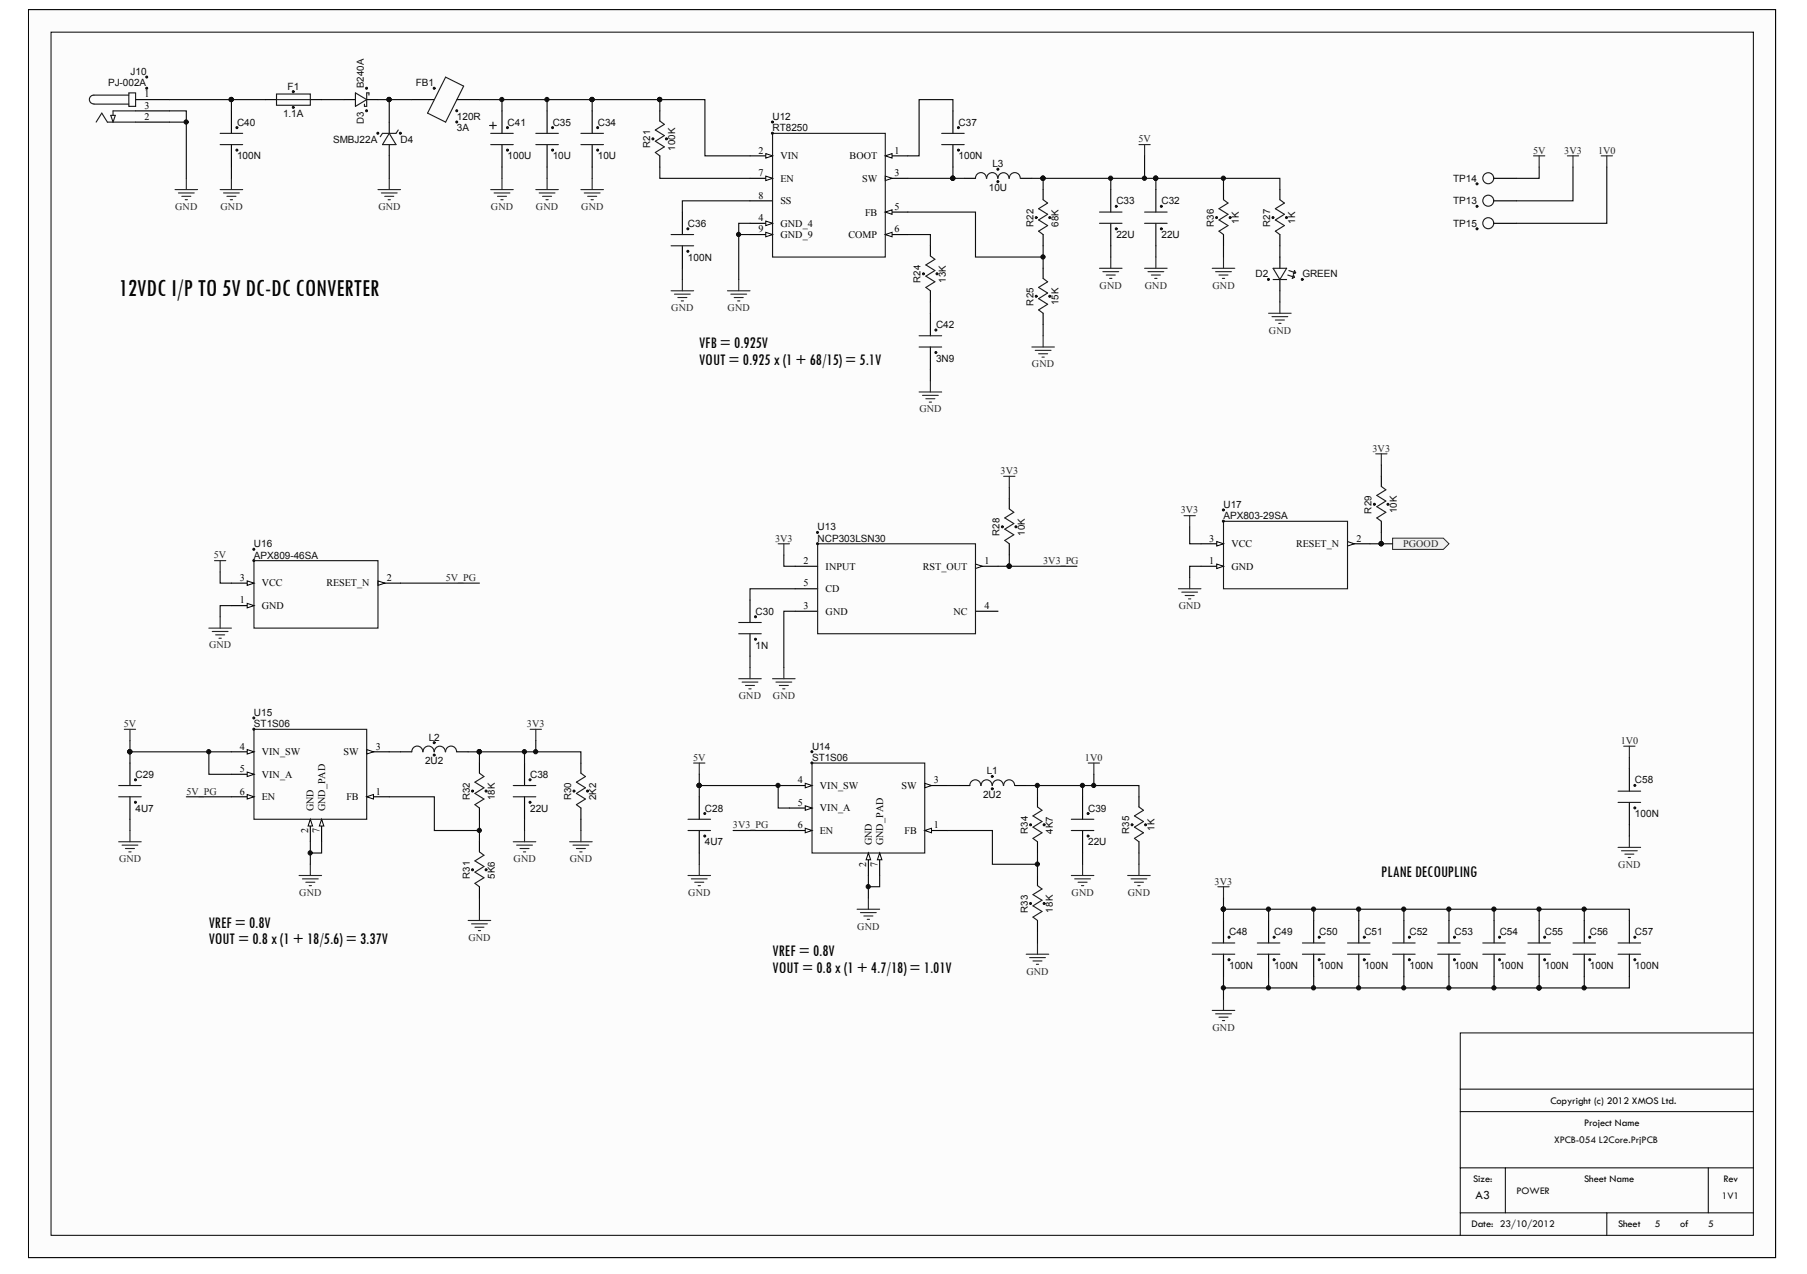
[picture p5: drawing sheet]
<svg xmlns="http://www.w3.org/2000/svg" width="287mm" height="202mm" viewBox="0 0 287 202" stroke-linecap="round" stroke-linejoin="round" font-family="sans-serif">
<defs><g id="words">
<text font-size="4" x="18.8" y="47">12VDC I/P TO 5V DC-DC CONVERTER</text>
<g font-size="2.7">
<text x="111" y="55.3">VFB = 0.925V</text>
<text x="111" y="58">VOUT = 0.925 x (1 + 68/15) = 5.1V</text>
<text x="219.2" y="139.2">PLANE DECOUPLING</text>
<text x="33.1" y="147.2">VREF = 0.8V</text>
<text x="33.1" y="149.9">VOUT = 0.8 x (1 + 18/5.6) = 3.37V</text>
<text x="122.6" y="151.6">VREF = 0.8V</text>
<text x="122.6" y="154.3">VOUT = 0.8 x (1 + 4.7/18) = 1.01V</text>
</g>
<text font-size="2" fill="#0e0e0e" x="234.2" y="190.2">A3</text>
<g font-size="1.6" fill="#0e0e0e">
<text x="20.7" y="11.9">J10</text>
<text x="17.2" y="13.7">PJ-002A</text>
<text x="45.6" y="14.2">F1</text>
<text x="66" y="13.7">FB1</text>
<text x="37.6" y="19.9">C40</text>
<text x="44.9" y="18.5">1.1A</text>
<text x="52.9" y="22.6">SMBJ22A</text>
<text x="63.6" y="22.6">D4</text>
<text x="72.5" y="19">120R</text>
<text x="72.5" y="20.8">3A</text>
<text x="80.6" y="19.9">C41</text>
<text x="87.7" y="19.9">C35</text>
<text x="94.9" y="19.9">C34</text>
<text x="122.6" y="20.8">RT8250</text>
<text x="122.6" y="19">U12</text>
<text x="152.1" y="19.9">C37</text>
<text x="37.6" y="25.3">100N</text>
<text x="80.6" y="25.3">100U</text>
<text x="87.7" y="25.3">10U</text>
<text x="94.9" y="25.3">10U</text>
<text x="152.1" y="25.3">100N</text>
<text x="157.5" y="26.5">L3</text>
<text x="230.6" y="28.9">TP14</text>
<text x="109.2" y="36">C36</text>
<text x="156.9" y="30.3">10U</text>
<text x="177.2" y="32.4">C33</text>
<text x="184.4" y="32.4">C32</text>
<text x="230.6" y="32.4">TP13</text>
<text x="230.6" y="36">TP15</text>
<text x="109.2" y="41.3">100N</text>
<text x="177.2" y="37.8">22U</text>
<text x="184.4" y="37.8">22U</text>
<text x="199.3" y="44">D2</text>
<text x="206.7" y="44">GREEN</text>
<text x="148.6" y="52.1">C42</text>
<text x="148.6" y="57.4">3N9</text>
<text x="194.2" y="82.4">APX803-29SA</text>
<text x="194.2" y="80.6">U17</text>
<text x="40.3" y="88.6">APX809-46SA</text>
<text x="40.3" y="86.8">U16</text>
<text x="129.8" y="86">NCP303LSN30</text>
<text x="129.8" y="84.2">U13</text>
<text x="119.9" y="97.5">C30</text>
<text x="119.9" y="102.9">1N</text>
<text x="40.3" y="113.6">U15</text>
<text x="40.3" y="115.4">ST1S06</text>
<text x="68" y="117.5">L2</text>
<text x="128.9" y="119">U14</text>
<text x="21.5" y="123.4">C29</text>
<text x="67.5" y="121.3">2U2</text>
<text x="84.1" y="123.4">C38</text>
<text x="128.9" y="120.7">ST1S06</text>
<text x="156.6" y="122.9">L1</text>
<text x="259.5" y="124.3">C58</text>
<text x="21.5" y="128.8">4U7</text>
<text x="84.1" y="128.8">22U</text>
<text x="111.9" y="128.8">C28</text>
<text x="156" y="126.6">2U2</text>
<text x="172.7" y="128.8">C39</text>
<text x="259.5" y="129.7">100N</text>
<text x="111.9" y="134.1">4U7</text>
<text x="172.7" y="134.1">22U</text>
<text x="195.1" y="148.4">C48</text>
<text x="202.2" y="148.4">C49</text>
<text x="209.4" y="148.4">C50</text>
<text x="216.6" y="148.4">C51</text>
<text x="223.7" y="148.4">C52</text>
<text x="230.9" y="148.4">C53</text>
<text x="238" y="148.4">C54</text>
<text x="245.2" y="148.4">C55</text>
<text x="252.3" y="148.4">C56</text>
<text x="259.5" y="148.4">C57</text>
<text x="195.1" y="153.7">100N</text>
<text x="202.2" y="153.7">100N</text>
<text x="209.4" y="153.7">100N</text>
<text x="216.6" y="153.7">100N</text>
<text x="223.7" y="153.7">100N</text>
<text x="230.9" y="153.7">100N</text>
<text x="238" y="153.7">100N</text>
<text x="245.2" y="153.7">100N</text>
<text x="252.3" y="153.7">100N</text>
<text x="259.5" y="153.7">100N</text>
<text x="246.7" y="181.4">XPCB-054 L2Core.PrjPCB</text>
<text x="240.7" y="189.4">POWER</text>
<text x="273.3" y="190.3">1V1</text>
<text x="262.6" y="194.7">5</text>
<text x="271.1" y="194.7">5</text>
</g>
<g font-size="1.6">
<text x="22.9" y="15.5">1</text>
<text x="22.9" y="17.2">3</text>
<text x="22.9" y="19">2</text>
<text x="120.4" y="24.4">2</text>
<text x="120.4" y="28">7</text>
<text x="123.9" y="25.3">VIN</text>
<text x="123.9" y="28.8">EN</text>
<text x="134.9" y="25.3">BOOT</text>
<text x="136.8" y="28.8">SW</text>
<text x="141.9" y="28">3</text>
<text x="141.9" y="24.4">1</text>
<text x="120.4" y="35.1">4</text>
<text x="120.4" y="31.5">8</text>
<text x="123.9" y="36">GND_4</text>
<text x="123.9" y="32.4">SS</text>
<text x="137.3" y="34.2">FB</text>
<text x="141.9" y="33.3">5</text>
<text x="120.4" y="36.9">9</text>
<text x="123.9" y="37.8">GND_9</text>
<text x="134.7" y="37.8">COMP</text>
<text x="141.9" y="36.9">6</text>
<text x="127.5" y="89.5">2</text>
<text x="156.3" y="89.5">1</text>
<text x="191.9" y="89.5">1</text>
<text x="191.9" y="86">3</text>
<text x="195.5" y="86.8">VCC</text>
<text x="205.7" y="86.8">RESET_N</text>
<text x="215.3" y="86">2</text>
<text x="38.1" y="95.8">1</text>
<text x="38.1" y="92.2">3</text>
<text x="41.5" y="93">VCC</text>
<text x="51.8" y="93">RESET_N</text>
<text x="61.4" y="92.2">2</text>
<text x="127.5" y="93">5</text>
<text x="131" y="94">CD</text>
<text x="131" y="90.4">INPUT</text>
<text x="146.5" y="90.4">RST_OUT</text>
<text x="195.5" y="90.4">GND</text>
<text x="41.5" y="96.6">GND</text>
<text x="127.5" y="96.6">3</text>
<text x="131" y="97.5">GND</text>
<text x="151.3" y="97.5">NC</text>
<text x="156.3" y="96.6">4</text>
<text x="38.1" y="118.9">4</text>
<text x="41.5" y="119.8">VIN_SW</text>
<text x="54.5" y="119.8">SW</text>
<text x="59.6" y="118.9">3</text>
<text x="38.1" y="122.5">5</text>
<text x="41.5" y="123.4">VIN_A</text>
<text x="126.7" y="124.3">4</text>
<text x="130.1" y="125.2">VIN_SW</text>
<text x="143.1" y="125.2">SW</text>
<text x="148.2" y="124.3">3</text>
<text x="38.1" y="126.1">6</text>
<text x="41.5" y="127">EN</text>
<text x="49.8" y="128.7" transform="rotate(-90 49.8 128.7)">GND</text>
<text x="51.6" y="128.7" transform="rotate(-90 51.6 128.7)">GND_PAD</text>
<text x="55" y="127">FB</text>
<text x="59.6" y="126.1">1</text>
<text x="126.7" y="131.4">6</text>
<text x="126.7" y="127.9">5</text>
<text x="130.1" y="128.7">VIN_A</text>
<text x="148.2" y="131.4">1</text>
<text x="48.9" y="132.2" transform="rotate(-90 48.9 132.2)">2</text>
<text x="50.7" y="132.2" transform="rotate(-90 50.7 132.2)">7</text>
<text x="130.1" y="132.3">EN</text>
<text x="137.5" y="137.6" transform="rotate(-90 137.5 137.6)">2</text>
<text x="138.4" y="134.1" transform="rotate(-90 138.4 134.1)">GND</text>
<text x="139.3" y="137.6" transform="rotate(-90 139.3 137.6)">7</text>
<text x="140.2" y="134.1" transform="rotate(-90 140.2 134.1)">GND_PAD</text>
<text x="143.6" y="132.3">FB</text>
<text x="246.1" y="175.1">Copyright (c) 2012 XMOS Ltd.</text>
<text x="251.4" y="178.7">Project Name</text>
<text x="233.8" y="187.6">Size:</text>
<text x="251.4" y="187.6">Sheet Name</text>
<text x="273.5" y="187.6">Rev</text>
<text x="233.6" y="194.7">Date: 23/10/2012</text>
<text x="256.8" y="194.7">Sheet</text>
<text x="266.7" y="194.7">of</text>
</g>
<g font-size="1.6" fill="#262626">
<text x="180.7" y="22.6">5V</text>
<text x="243.3" y="24.4">5V</text>
<text x="248.3" y="24.4">3V3</text>
<text x="253.6" y="24.4">1V0</text>
<text x="27.8" y="33.3">GND</text>
<text x="35" y="33.3">GND</text>
<text x="60.1" y="33.3">GND</text>
<text x="77.9" y="33.3">GND</text>
<text x="85.1" y="33.3">GND</text>
<text x="92.3" y="33.3">GND</text>
<text x="174.5" y="45.8">GND</text>
<text x="181.7" y="45.8">GND</text>
<text x="192.5" y="45.8">GND</text>
<text x="106.5" y="49.4">GND</text>
<text x="115.5" y="49.4">GND</text>
<text x="201.4" y="52.9">GND</text>
<text x="163.8" y="58.3">GND</text>
<text x="145.9" y="65.4">GND</text>
<text x="217.8" y="71.7">3V3</text>
<text x="158.8" y="75.2">3V3</text>
<text x="187.4" y="81.5">3V3</text>
<text x="33.9" y="88.6">5V</text>
<text x="123" y="86">3V3</text>
<text x="165.6" y="89.5">3V3_PG</text>
<text x="222.7" y="86.8">PGOOD</text>
<text x="70.7" y="92.2">5V_PG</text>
<text x="187.1" y="96.6">GND</text>
<text x="33.2" y="102.9">GND</text>
<text x="117.3" y="110.9">GND</text>
<text x="122.7" y="110.9">GND</text>
<text x="19.7" y="115.4">5V</text>
<text x="83.6" y="115.4">3V3</text>
<text x="257.2" y="118.1">1V0</text>
<text x="110" y="120.7">5V</text>
<text x="172.2" y="120.7">1V0</text>
<text x="29.6" y="126.1">5V_PG</text>
<text x="116.3" y="131.4">3V3_PG</text>
<text x="18.9" y="136.8">GND</text>
<text x="81.5" y="136.8">GND</text>
<text x="90.4" y="136.8">GND</text>
<text x="256.9" y="137.7">GND</text>
<text x="47.5" y="142.1">GND</text>
<text x="109.2" y="142.1">GND</text>
<text x="170.1" y="142.1">GND</text>
<text x="179" y="142.1">GND</text>
<text x="192.8" y="140.4">3V3</text>
<text x="74.3" y="149.3">GND</text>
<text x="136.1" y="147.5">GND</text>
<text x="162.9" y="154.6">GND</text>
<text x="192.5" y="163.5">GND</text>
</g>
<g font-size="1.5" fill="#0e0e0e">
<text x="57.7" y="14" transform="rotate(-90 57.7 14)">B240A</text>
<text x="57.7" y="19.6" transform="rotate(-90 57.7 19.6)">D3</text>
<text x="103.2" y="23.5" transform="rotate(-90 103.2 23.5)">R21</text>
<text x="107.2" y="23.9" transform="rotate(-90 107.2 23.9)">100K</text>
<text x="168" y="36" transform="rotate(-90 168 36)">68K</text>
<text x="196.6" y="35.5" transform="rotate(-90 196.6 35.5)">1K</text>
<text x="205.6" y="35.5" transform="rotate(-90 205.6 35.5)">1K</text>
<text x="164" y="36" transform="rotate(-90 164 36)">R22</text>
<text x="192.6" y="36" transform="rotate(-90 192.6 36)">R36</text>
<text x="201.6" y="36" transform="rotate(-90 201.6 36)">R27</text>
<text x="146.1" y="44.9" transform="rotate(-90 146.1 44.9)">R24</text>
<text x="150.1" y="44.9" transform="rotate(-90 150.1 44.9)">13K</text>
<text x="164" y="48.5" transform="rotate(-90 164 48.5)">R25</text>
<text x="168" y="48.5" transform="rotate(-90 168 48.5)">15K</text>
<text x="217.7" y="81.5" transform="rotate(-90 217.7 81.5)">R29</text>
<text x="221.7" y="81.5" transform="rotate(-90 221.7 81.5)">10K</text>
<text x="158.7" y="85.1" transform="rotate(-90 158.7 85.1)">R28</text>
<text x="162.6" y="85" transform="rotate(-90 162.6 85)">10K</text>
<text x="74.6" y="127" transform="rotate(-90 74.6 127)">R32</text>
<text x="78.5" y="127" transform="rotate(-90 78.5 127)">18K</text>
<text x="90.7" y="127" transform="rotate(-90 90.7 127)">R30</text>
<text x="94.6" y="127" transform="rotate(-90 94.6 127)">2K2</text>
<text x="183.2" y="131.9" transform="rotate(-90 183.2 131.9)">1K</text>
<text x="163.1" y="132.3" transform="rotate(-90 163.1 132.3)">R34</text>
<text x="167.1" y="132.3" transform="rotate(-90 167.1 132.3)">4K7</text>
<text x="179.2" y="132.3" transform="rotate(-90 179.2 132.3)">R35</text>
<text x="74.6" y="139.5" transform="rotate(-90 74.6 139.5)">R31</text>
<text x="78.5" y="139.4" transform="rotate(-90 78.5 139.4)">5K6</text>
<text x="163.1" y="144.8" transform="rotate(-90 163.1 144.8)">R33</text>
<text x="167.1" y="144.8" transform="rotate(-90 167.1 144.8)">18K</text>
</g>
</g></defs>
<path d="M4.5 1.5h277.3v198h-277.3z" fill="#fcfcfc" stroke="#000" stroke-width=".16"/>
<path d="M8.1 5.1h270.2v190.9h-270.2zM278.3 176.4h-46.5v8.9M278.3 172.8h-46.5v3.6M278.3 163.9h-46.5v8.9M231.8 192.4v-7.1h7.1v7.1M238.9 185.3h39.4M255 192.4h-23.2v3.6M271.1 185.3v7.1M278.3 192.4h-23.3v3.6" fill="none" stroke="#000" stroke-width=".16"/>
<g fill="#0e0e0e" stroke="#0e0e0e" stroke-width=".16">
<circle cx="23.3" cy="14" r=".16"/>
<circle cx="23.3" cy="12.2" r=".16"/>
<circle cx="29.5" cy="19.4" r=".34"/>
<circle cx="37.6" cy="23.8" r=".16"/>
<circle cx="37.6" cy="20.3" r=".16"/>
<circle cx="36.7" cy="15.8" r=".34"/>
<circle cx="58.2" cy="14" r=".16"/>
<circle cx="58.2" cy="17.6" r=".16"/>
<circle cx="60" cy="21.1" r=".16"/>
<circle cx="63.5" cy="21.1" r=".16"/>
<circle cx="72.5" cy="17.6" r=".16"/>
<circle cx="72.5" cy="19.4" r=".16"/>
<circle cx="68.9" cy="14" r=".16"/>
<circle cx="61.8" cy="15.8" r=".34"/>
<circle cx="80.5" cy="23.8" r=".16"/>
<circle cx="80.5" cy="20.3" r=".16"/>
<circle cx="87.7" cy="23.8" r=".16"/>
<circle cx="87.7" cy="20.3" r=".16"/>
<circle cx="94.9" cy="23.8" r=".16"/>
<circle cx="94.9" cy="20.3" r=".16"/>
<circle cx="86.8" cy="15.8" r=".34"/>
<circle cx="79.6" cy="15.8" r=".34"/>
<circle cx="105.8" cy="22" r=".16"/>
<circle cx="103.6" cy="22" r=".16"/>
<circle cx="94" cy="15.8" r=".34"/>
</g>
<g fill="none" stroke="#000" stroke-width=".18">
<path d="M21.5 15.8h5.4M21.5 17.6h5.4M21.5 19.4h5.4M36.7 17.6v3.6M54.6 15.8h1.8M58.2 15.8h1.8M61.8 19.4v1.8M65.4 15.8h3.5M72.5 15.8h3.6M79.7 17.6v3.6M86.8 17.6v3.6M94 17.6v3.6"/>
<path d="M104.7 17.6v1.6M36.7 22.9v3.6M61.8 22.9v1.8M79.7 22.9v3.6M86.8 22.9v3.6M94 22.9v3.6M104.7 24.7v1.8M119 24.7h3.6"/>
</g>
<g fill="none" stroke="#1c1c1c" stroke-width=".18">
<path d="M14.9 16.5h5.5M15.3 19.4l.9-1.5 .8 1.5h4.5M17.6 18.3h.7l-.4 1.1zM20.4 14.7h1.1v2.2h-1.1zM20.4 15.1h-5.5a.7 .7 0 0 0-.7 .7 .7 .7 0 0 0 .7 .7M21.5 17.6h-3.6v.7M56.4 14.7l1.8 1.1-1.8 1.1zM58.6 15.1v-.4h-.4v2.2h-.4v-.4M70.7 12.2l2.9 1.5-2.9 5.7-2.8-1.5zM77.7 19.9h1.1M78.2 19.4v1M104.7 19.2l.7 .5-1.4 .9 1.4 .9-1.4 .9 1.4 .9-1.4 .9 .7 .5"/>
<path d="M34.9 21.2h3.6M34.9 22.9h3.6M61.8 21.2l1.1 1.7h-2.2zM63.2 20.6l-.3 .6h-2.2l-.3 .5M77.9 21.2h3.6M77.9 22.9h3.6M85 21.2h3.6M85 22.9h3.6M92.2 21.2h3.6M92.2 22.9h3.6"/>
</g>
<g fill="none" stroke="#262626" stroke-width=".18">
<path d="M27.8 30.1h3.6M28.3 30.6h2.5M28.9 31.2h1.4M29.4 31.7h.4M29.6 28.3v1.8M34.9 30.1h3.6M35.5 30.6h2.5M36 31.2h1.4M36.6 31.7h.3M36.7 28.3v1.8M60 30.1h3.6M60.5 30.6h2.5"/>
<path d="M61.1 31.2h1.4M61.6 31.7h.4M61.8 28.3v1.8M77.9 30.1h3.6M78.4 30.6h2.5M79 31.2h1.4M79.5 31.7h.4M79.7 28.3v1.8M85 30.1h3.6M85.6 30.6h2.5M86.1 31.2h1.4M86.7 31.7h.3"/>
<path d="M86.8 28.3v1.8M92.2 30.1h3.6M92.7 30.6h2.5M93.3 31.2h1.4M93.8 31.7h.4M94 28.3v1.8"/>
</g>
<g fill="none" stroke="#0e0e0e" stroke-width=".18">
<path d="M26.9 17.6h2.7v10.7M26.9 19.4h2.7M36.7 15.8h5.4M51 15.8h3.6M61.8 15.8h3.6M76.1 15.8h17.9v1.8M79.7 15.8v1.8M86.8 15.8v1.8M36.7 26.5v1.8M61.8 24.7v3.6M79.7 26.5v1.8M86.8 26.5v1.8"/>
<path d="M94 26.5v1.8"/>
</g>
<path d="M121.5 24.4l1.1 .3-1.1 .4z" fill="#fcfcfc" stroke="#000" stroke-width=".16"/>
<path d="M119 35.4h3.6" fill="none" stroke="#000" stroke-width=".18"/>
<path d="M121.5 35.1l1.1 .3-1.1 .4z" fill="#fcfcfc" stroke="#000" stroke-width=".16"/>
<path d="M140.5 28.3h3.6" fill="none" stroke="#000" stroke-width=".18"/>
<path d="M140.5 27.9l1.1 .4-1.1 .4z" fill="#fcfcfc" stroke="#000" stroke-width=".16"/>
<path d="M140.5 24.7h3.6" fill="none" stroke="#000" stroke-width=".18"/>
<path d="M140.5 24.7l1.1-.3v.7z" fill="#fcfcfc" stroke="#000" stroke-width=".16"/>
<path d="M140.5 37.2h3.6" fill="none" stroke="#000" stroke-width=".18"/>
<path d="M140.5 37.2l1.1-.3v.7z" fill="#fcfcfc" stroke="#000" stroke-width=".16"/>
<path d="M119 31.9h3.6M140.5 33.6h3.6" fill="none" stroke="#000" stroke-width=".18"/>
<path d="M140.5 33.6l1.1-.3v.7z" fill="#fcfcfc" stroke="#000" stroke-width=".16"/>
<path d="M119 28.3h3.6" fill="none" stroke="#000" stroke-width=".18"/>
<path d="M121.5 27.9l1.1 .4-1.1 .4z" fill="#fcfcfc" stroke="#000" stroke-width=".16"/>
<path d="M119 37.2h3.6" fill="none" stroke="#000" stroke-width=".18"/>
<path d="M121.5 36.9l1.1 .3-1.1 .4z" fill="#fcfcfc" stroke="#000" stroke-width=".16"/>
<g fill="none" stroke="#1c1c1c" stroke-width=".18">
<path d="M106.5 37.2h3.6M106.5 39h3.6M122.6 21.2h17.9v19.6h-17.9zM149.5 21.2h3.5M149.5 22.9h3.5M156.6 28.3a.87 .87 0 0 0-.9-.9 .87 .87 0 0 0-.9 .9M158.4 28.3a.87 .87 0 0 0-.9-.9 .87 .87 0 0 0-.9 .9M160.1 28.3a.87 .87 0 0 0-.8-.9 .87 .87 0 0 0-.9 .9M161.9 28.3a.87 .87 0 0 0-.8-.9 .87 .87 0 0 0-.9 .9M165.6 31.7l.7 .5-1.5 .9 1.5 .9-1.5 .9 1.5 .9-1.5 .9 .8 .5M174.5 33.6h3.6M174.5 35.4h3.6"/>
<path d="M181.7 33.6h3.5M181.7 35.4h3.5M194.2 31.7l.7 .5-1.4 .9 1.4 .9-1.4 .9 1.4 .9-1.4 .9 .7 .5M203.1 31.7l.8 .5-1.5 .9 1.5 .9-1.5 .9 1.5 .9-1.5 .9 .7 .5M145.9 53.3h3.6M145.9 55.1h3.6M147.7 40.6l.7 .5-1.4 .9 1.4 .9-1.4 .9 1.4 .9-1.4 .9 .7 .5M165.6 44.2l.7 .5-1.5 .9 1.5 .9-1.5 .9 1.5 .9-1.5 .9 .8 .5M202.1 44.4h2.1M202.1 42.6h2.1l-1.1 1.8zM204.4 43.6l1.1 .4M204.6 42.9l1 .4"/>
<path d="M205.3 43.6l.2 .4-.4 .2zM205.5 42.9l.1 .4-.3 .2z"/>
<circle cx="236.2" cy="28.3" r=".87"/>
<circle cx="236.2" cy="31.8" r=".87"/>
<circle cx="236.2" cy="35.4" r=".87"/>
</g>
<g fill="#0e0e0e" stroke="#0e0e0e" stroke-width=".16">
<circle cx="122.6" cy="21.1" r=".16"/>
<circle cx="122.6" cy="19.4" r=".16"/>
<circle cx="104.7" cy="15.8" r=".34"/>
<circle cx="36.7" cy="15.8" r=".34"/>
<circle cx="61.8" cy="15.8" r=".34"/>
<circle cx="94" cy="15.8" r=".34"/>
<circle cx="117.2" cy="37.2" r=".34"/>
<circle cx="109.2" cy="39.9" r=".16"/>
<circle cx="109.2" cy="36.3" r=".16"/>
<circle cx="152.1" cy="23.8" r=".16"/>
<circle cx="152.1" cy="20.3" r=".16"/>
<circle cx="148.7" cy="43.4" r=".16"/>
<circle cx="146.6" cy="43.4" r=".16"/>
<circle cx="148.5" cy="55.9" r=".16"/>
<circle cx="148.5" cy="52.4" r=".16"/>
<circle cx="166.6" cy="34.5" r=".16"/>
<circle cx="164.5" cy="34.5" r=".16"/>
<circle cx="166.6" cy="47" r=".16"/>
<circle cx="164.5" cy="47" r=".16"/>
<circle cx="158.4" cy="28.8" r=".16"/>
<circle cx="158.4" cy="26.9" r=".16"/>
<circle cx="151.2" cy="28.3" r=".34"/>
<circle cx="165.5" cy="40.8" r=".34"/>
<circle cx="184.3" cy="36.3" r=".16"/>
<circle cx="184.3" cy="32.7" r=".16"/>
<circle cx="177.2" cy="36.3" r=".16"/>
<circle cx="177.2" cy="32.7" r=".16"/>
<circle cx="165.5" cy="28.3" r=".34"/>
<circle cx="176.3" cy="28.3" r=".34"/>
<circle cx="181.6" cy="28.3" r=".34"/>
<circle cx="195.2" cy="34.5" r=".16"/>
<circle cx="193.1" cy="34.5" r=".16"/>
<circle cx="204.2" cy="34.5" r=".16"/>
<circle cx="202" cy="34.5" r=".16"/>
<circle cx="206.7" cy="44.3" r=".16"/>
<circle cx="201.3" cy="44.3" r=".16"/>
<circle cx="183.4" cy="28.3" r=".34"/>
<circle cx="194.2" cy="28.3" r=".34"/>
<circle cx="234.4" cy="32.7" r=".16"/>
<circle cx="234.4" cy="29.2" r=".16"/>
<circle cx="234.4" cy="36.3" r=".16"/>
</g>
<g fill="none" stroke="#0e0e0e" stroke-width=".18">
<path d="M26.9 15.8h9.8v1.8M60 15.8h1.8v3.6M94 15.8h10.7M104.7 15.8h7.2v8.9h7.1M104.7 15.8v1.8M151.2 17.6v-1.8h-5.3v8.9h-1.8M104.7 26.5v1.8h14.3M117.3 37.2h1.7M119 35.4h-1.7v9M119 31.9h-10.7v1.7M144.1 33.6h10.7v7.2h10.8M144.1 37.2h3.6v1.8"/>
<path d="M144.1 28.3h8.9M151.2 26.5v1.8M163.8 28.3h19.7M165.6 28.3v1.8M165.6 39v3.6M176.3 28.3v1.8M176.3 39v1.8M181.7 24.7v3.6M183.5 28.3h19.6v1.8M183.5 28.3v1.8M183.5 39v1.8M194.2 28.3v1.8"/>
<path d="M194.2 39v1.8M203.1 39v1.8M244.3 26.5v1.8h-3.6M249.7 26.5v5.4h-9M255 26.5v8.9h-14.3M108.3 42.6v1.8M147.7 47.9v1.8M147.7 58.6v1.8M165.6 51.5v1.8M203.1 46.1v1.8"/>
</g>
<g fill="none" stroke="#262626" stroke-width=".18">
<path d="M180.8 22.9h1.8M181.7 22.9v1.8M243.4 24.7h1.8M244.3 24.7v1.8M248.8 24.7h1.8M249.7 24.7v1.8M254.1 24.7h1.8M255 24.7v1.8M106.5 46.1h3.6M107.1 46.7h2.5M107.6 47.2h1.4M108.1 47.7h.4"/>
<path d="M108.3 44.4v1.7M115.5 46.1h3.5M116 46.7h2.5M116.5 47.2h1.5M117.1 47.7h.3M117.3 44.4v1.7M163.8 55.1h3.6M164.3 55.6h2.5M164.8 56.1h1.5M165.4 56.7h.3M165.6 53.3v1.8M174.5 42.6h3.6"/>
<path d="M175 43.1h2.6M175.6 43.6h1.4M176.1 44.2h.4M176.3 40.8v1.8M181.7 42.6h3.5M182.2 43.1h2.5M182.7 43.6h1.5M183.3 44.2h.3M183.5 40.8v1.8M192.4 42.6h3.6M192.9 43.1h2.5M193.5 43.6h1.4"/>
<path d="M194 44.2h.4M194.2 40.8v1.8M201.4 49.7h3.5M201.9 50.2h2.5M202.4 50.8h1.5M203 51.3h.3M203.1 47.9v1.8M145.9 62.2h3.6M146.4 62.7h2.5M147 63.3h1.4M147.5 63.8h.4M147.7 60.4v1.8"/>
</g>
<g fill="none" stroke="#000" stroke-width=".18">
<path d="M151.2 17.6v3.6M108.3 33.6v3.6M108.3 39v3.6M147.7 39v1.6M151.2 22.9v3.6M153 28.3h1.8M162 28.3h1.8M165.6 30.1v1.6M165.6 37.2v1.8M176.3 30.1v3.5M176.3 35.4v3.6M183.5 30.1v3.5"/>
<path d="M183.5 35.4v3.6M194.2 30.1v1.6M194.2 37.2v1.8M203.1 30.1v1.6M203.1 37.2v1.8M237.1 28.3h3.6M237.1 31.9h3.6M237.1 35.4h3.6M147.7 46.1v1.8M147.7 49.7v3.6M147.7 55.1v3.5M165.6 42.6v1.6"/>
<path d="M165.6 49.7v1.8M203.1 40.8v1.8M203.1 44.4v1.7M36.7 96.1h3.6"/>
</g>
<path d="M39.2 95.7l1.1 .4-1.1 .4z" fill="#fcfcfc" stroke="#000" stroke-width=".16"/>
<path d="M36.7 92.5h3.6" fill="none" stroke="#000" stroke-width=".18"/>
<path d="M39.2 92.2l1.1 .3-1.1 .4z" fill="#fcfcfc" stroke="#000" stroke-width=".16"/>
<path d="M60 92.5h3.6" fill="none" stroke="#000" stroke-width=".18"/>
<path d="M60 92.2l1.1 .3-1.1 .4z" fill="#fcfcfc" stroke="#000" stroke-width=".16"/>
<path d="M40.3 89h19.7v10.7h-19.7zM18.8 124.6h3.6M18.8 126.4h3.6" fill="none" stroke="#1c1c1c" stroke-width=".18"/>
<g fill="#0e0e0e" stroke="#0e0e0e" stroke-width=".16">
<circle cx="40.3" cy="88.9" r=".16"/>
<circle cx="40.3" cy="87.2" r=".16"/>
<circle cx="21.5" cy="127.3" r=".16"/>
<circle cx="21.5" cy="123.7" r=".16"/>
</g>
<path d="M33.2 99.7h3.5M34 89h1.8M34.9 89v1.7M34.9 97.9v1.8M33.7 100.2h2.5M34.2 100.7h1.5M34.8 101.3h.3" fill="none" stroke="#262626" stroke-width=".18"/>
<path d="M34.9 90.7v1.8h1.8M36.7 96.1h-1.8v1.8M63.6 92.5h12.5" fill="none" stroke="#0e0e0e" stroke-width=".18"/>
<path d="M20.6 121.1v3.5M20.6 126.4v3.6M49.3 130v3.6" fill="none" stroke="#000" stroke-width=".18"/>
<path d="M49.3 130l.3 1.1h-.7z" fill="#fcfcfc" stroke="#000" stroke-width=".16"/>
<path d="M36.7 126.4h3.6" fill="none" stroke="#000" stroke-width=".18"/>
<path d="M39.2 126.1l1.1 .3-1.1 .4z" fill="#fcfcfc" stroke="#000" stroke-width=".16"/>
<path d="M36.7 119.3h3.6" fill="none" stroke="#000" stroke-width=".18"/>
<path d="M39.2 118.9l1.1 .4-1.1 .3z" fill="#fcfcfc" stroke="#000" stroke-width=".16"/>
<path d="M58.2 119.3h3.6" fill="none" stroke="#000" stroke-width=".18"/>
<path d="M58.2 118.9l1.1 .4-1.1 .3z" fill="#fcfcfc" stroke="#000" stroke-width=".16"/>
<path d="M58.2 126.4h3.6" fill="none" stroke="#000" stroke-width=".18"/>
<path d="M58.2 126.4l1.1-.3v.7z" fill="#fcfcfc" stroke="#000" stroke-width=".16"/>
<path d="M36.7 122.9h3.6" fill="none" stroke="#000" stroke-width=".18"/>
<path d="M39.2 122.5l1.1 .4-1.1 .3z" fill="#fcfcfc" stroke="#000" stroke-width=".16"/>
<path d="M51 130v3.6" fill="none" stroke="#000" stroke-width=".18"/>
<path d="M51 130l.4 1.1h-.7z" fill="#fcfcfc" stroke="#000" stroke-width=".16"/>
<path d="M40.3 115.7h17.9v14.3h-17.9z" fill="none" stroke="#1c1c1c" stroke-width=".18"/>
<g fill="#0e0e0e" stroke="#0e0e0e" stroke-width=".16">
<circle cx="40.3" cy="115.7" r=".16"/>
<circle cx="40.3" cy="113.9" r=".16"/>
</g>
<path d="M137.8 135.3v3.6" fill="none" stroke="#000" stroke-width=".18"/>
<path d="M137.8 135.3l.4 1.1h-.7z" fill="#fcfcfc" stroke="#000" stroke-width=".16"/>
<path d="M125.3 131.8h3.6" fill="none" stroke="#000" stroke-width=".18"/>
<path d="M127.8 131.4l1.1 .4-1.1 .3z" fill="#fcfcfc" stroke="#000" stroke-width=".16"/>
<path d="M125.3 124.6h3.6" fill="none" stroke="#000" stroke-width=".18"/>
<path d="M127.8 124.3l1.1 .3-1.1 .4z" fill="#fcfcfc" stroke="#000" stroke-width=".16"/>
<path d="M146.8 124.6h3.6" fill="none" stroke="#000" stroke-width=".18"/>
<path d="M146.8 124.3l1.1 .3-1.1 .4z" fill="#fcfcfc" stroke="#000" stroke-width=".16"/>
<path d="M146.8 131.8h3.6" fill="none" stroke="#000" stroke-width=".18"/>
<path d="M146.8 131.8l1.1-.4v.7z" fill="#fcfcfc" stroke="#000" stroke-width=".16"/>
<path d="M125.3 128.2h3.6" fill="none" stroke="#000" stroke-width=".18"/>
<path d="M127.8 127.9l1.1 .3-1.1 .4z" fill="#fcfcfc" stroke="#000" stroke-width=".16"/>
<path d="M139.6 135.3v3.6" fill="none" stroke="#000" stroke-width=".18"/>
<path d="M139.6 135.3l.4 1.1h-.7z" fill="#fcfcfc" stroke="#000" stroke-width=".16"/>
<g fill="none" stroke="#1c1c1c" stroke-width=".18">
<path d="M67.1 119.3a.87 .87 0 0 0-.9-.9 .87 .87 0 0 0-.8 .9M68.9 119.3a.87 .87 0 0 0-.9-.9 .87 .87 0 0 0-.8 .9M70.7 119.3a.87 .87 0 0 0-.9-.9 .87 .87 0 0 0-.9 .9M72.5 119.3a.87 .87 0 0 0-.9-.9 .87 .87 0 0 0-.9 .9M76.1 135.2l.7 .5-1.4 .9 1.4 .9-1.4 .9 1.4 .9-1.4 .9 .7 .5M76.1 122.7l.7 .5-1.4 .9 1.4 .9-1.4 .9 1.4 .9-1.4 .9 .7 .5M81.5 124.6h3.5M81.5 126.4h3.5M92.2 122.7l.7 .5-1.4 .9 1.4 .9-1.4 .9 1.4 .9-1.4 .9 .7 .5M109.2 130h3.6M109.2 131.8h3.6M128.9 121.1h17.9v14.2h-17.9z"/>
<path d="M155.7 124.6a.87 .87 0 0 0-.9-.9 .87 .87 0 0 0-.9 .9M157.5 124.6a.87 .87 0 0 0-.9-.9 .87 .87 0 0 0-.9 .9M159.2 124.6a.87 .87 0 0 0-.8-.9 .87 .87 0 0 0-.9 .9M161 124.6a.87 .87 0 0 0-.8-.9 .87 .87 0 0 0-.9 .9M164.7 128l.7 .6-1.4 .9 1.4 .8-1.4 .9 1.4 .9-1.4 .9 .7 .6M170 130h3.6M170 131.8h3.6M180.8 128l.7 .6-1.4 .9 1.4 .8-1.4 .9 1.4 .9-1.4 .9 .7 .6M164.7 140.5l.7 .6-1.4 .8 1.4 .9-1.4 .9 1.4 .9-1.4 .9 .7 .5"/>
</g>
<g fill="#0e0e0e" stroke="#0e0e0e" stroke-width=".16">
<circle cx="128.9" cy="121.1" r=".16"/>
<circle cx="128.9" cy="119.3" r=".16"/>
<circle cx="33.1" cy="119.3" r=".34"/>
<circle cx="49.2" cy="135.3" r=".34"/>
<circle cx="68.9" cy="119.8" r=".16"/>
<circle cx="68.9" cy="117.8" r=".16"/>
<circle cx="157.5" cy="125.2" r=".16"/>
<circle cx="157.5" cy="123.2" r=".16"/>
<circle cx="111.9" cy="132.7" r=".16"/>
<circle cx="111.9" cy="129.1" r=".16"/>
<circle cx="77.1" cy="138" r=".16"/>
<circle cx="75" cy="138" r=".16"/>
<circle cx="77.1" cy="125.5" r=".16"/>
<circle cx="75" cy="125.5" r=".16"/>
<circle cx="76.1" cy="131.8" r=".34"/>
<circle cx="84.1" cy="127.3" r=".16"/>
<circle cx="84.1" cy="123.7" r=".16"/>
<circle cx="172.7" cy="132.7" r=".16"/>
<circle cx="172.7" cy="129.1" r=".16"/>
<circle cx="93.2" cy="125.5" r=".16"/>
<circle cx="91.1" cy="125.5" r=".16"/>
<circle cx="76.1" cy="119.3" r=".34"/>
<circle cx="83.2" cy="119.3" r=".34"/>
<circle cx="85" cy="119.3" r=".34"/>
<circle cx="111" cy="124.6" r=".34"/>
<circle cx="165.7" cy="130.9" r=".16"/>
<circle cx="163.6" cy="130.9" r=".16"/>
<circle cx="165.7" cy="143.4" r=".16"/>
<circle cx="163.6" cy="143.4" r=".16"/>
<circle cx="181.8" cy="130.9" r=".16"/>
<circle cx="179.7" cy="130.9" r=".16"/>
<circle cx="171.8" cy="124.6" r=".34"/>
<circle cx="164.6" cy="124.6" r=".34"/>
<circle cx="164.6" cy="137.1" r=".34"/>
<circle cx="137.8" cy="140.7" r=".34"/>
<circle cx="123.5" cy="124.6" r=".34"/>
<circle cx="173.6" cy="124.6" r=".34"/>
</g>
<g fill="none" stroke="#0e0e0e" stroke-width=".18">
<path d="M33.2 119.3v3.6h3.5M61.8 119.3h1.8M74.3 119.3h1.8M76.1 119.3h16.1v1.8M76.1 119.3v1.8M83.3 119.3v1.8M85 117.5v1.8M20.6 130v1.8M29.6 126.4h7.1M49.3 133.6v3.5M51 133.6v1.7h-1.7M61.8 126.4h7.1v5.4h7.2"/>
<path d="M76.1 130v3.6M83.3 130v1.8M92.2 130v1.8M111 122.9v3.5M111 135.3v1.8M111 124.6h14.3M116.4 131.8h8.9M123.5 124.6v3.6h1.8M137.8 138.9v3.6M139.6 138.9v1.8h-1.8M150.4 131.8h7.1v5.3h7.2M150.4 124.6h1.7"/>
<path d="M162.9 124.6h17.9v1.8M164.7 124.6v1.8M164.7 135.3v3.6M171.8 124.6v1.8M171.8 135.3v1.8M173.6 122.9v1.7M180.8 135.3v1.8M76.1 142.5v1.8M164.7 147.8v1.8"/>
</g>
<g fill="none" stroke="#262626" stroke-width=".18">
<path d="M84.1 115.7h1.8M85 115.7v1.8M18.8 133.6h3.6M19.4 134.1h2.5M19.9 134.6h1.4M20.4 135.2h.4M20.6 131.8v1.8M47.5 138.9h3.5M48 139.4h2.5M48.5 140h1.5M49.3 137.1v1.8M81.5 133.6h3.5"/>
<path d="M82 134.1h2.5M82.5 134.6h1.5M83.1 135.2h.3M83.3 131.8v1.8M90.4 133.6h3.6M90.9 134.1h2.6M91.5 134.6h1.4M92 135.2h.4M92.2 131.8v1.8M109.2 138.9h3.6M109.7 139.4h2.5M110.1 121.1h1.8"/>
<path d="M110.3 140h1.4M111 121.1v1.8M111 137.1v1.8M170 138.9h3.6M170.6 139.4h2.5M171.1 140h1.4M171.8 137.1v1.8M172.7 121.1h1.8M173.6 121.1v1.8M179 138.9h3.6M179.5 139.4h2.5M180.1 140h1.4"/>
<path d="M180.8 137.1v1.8M49.1 140.5h.3M74.3 146h3.6M74.8 146.6h2.5M75.4 147.1h1.4M75.9 147.7h.4M76.1 144.3v1.7M110.8 140.5h.4M136 144.3h3.6M136.6 144.8h2.5M137.1 145.3h1.4M137.7 145.9h.3"/>
<path d="M137.8 142.5v1.8M162.9 151.4h3.6M163.4 151.9h2.5M164 152.5h1.4M164.5 153h.3M164.7 149.6v1.8M171.6 140.5h.4M180.6 140.5h.4"/>
</g>
<g fill="none" stroke="#000" stroke-width=".18">
<path d="M126.2 93.4h3.6M154.8 89.8h3.6M63.6 119.3h1.8M72.5 119.3h1.8M76.1 121.1v1.6M76.1 128.2v1.8M76.1 133.6v1.6M83.3 121.1v3.5M83.3 126.4v3.6M92.2 121.1v1.6M92.2 128.2v1.8M111 126.4v3.6"/>
<path d="M111 131.8v3.5M152.1 124.6h1.8M161.1 124.6h1.8M164.7 126.4v1.6M164.7 133.6v1.7M164.7 138.9v1.6M171.8 126.4v3.6M171.8 131.8v3.5M180.8 126.4v1.6M180.8 133.6v1.7M76.1 140.7v1.8M164.7 146v1.8"/>
</g>
<path d="M154.8 89.5l1.1 .3-1.1 .4z" fill="#fcfcfc" stroke="#000" stroke-width=".16"/>
<path d="M160.2 79.1v1.7M119 95.2v3.6M126.2 97h3.6M126.2 89.8h3.6M154.8 97h3.6M160.2 86.3v1.8M190.6 89.8h3.6M119 100.6v3.5" fill="none" stroke="#000" stroke-width=".18"/>
<path d="M117.3 98.8h3.5M129.8 86.3h25v14.3h-25zM160.2 80.8l.7 .5-1.4 .9 1.4 .9-1.4 .9 1.4 .9-1.4 .8 .7 .6M117.3 100.6h3.5" fill="none" stroke="#1c1c1c" stroke-width=".18"/>
<g fill="#0e0e0e" stroke="#0e0e0e" stroke-width=".16">
<circle cx="129.7" cy="86.3" r=".16"/>
<circle cx="129.7" cy="84.5" r=".16"/>
<circle cx="119.9" cy="101.4" r=".16"/>
<circle cx="119.9" cy="97.9" r=".16"/>
<circle cx="161.2" cy="83.6" r=".16"/>
<circle cx="159.1" cy="83.6" r=".16"/>
<circle cx="160.2" cy="89.8" r=".34"/>
</g>
<path d="M160.2 77.4v1.7M124.4 88.1v1.7h1.8M126.2 93.4h-7.2v1.8M126.2 97h-1.8v8.9M158.4 89.8h12.5M160.2 88.1v1.7M119 104.1v1.8" fill="none" stroke="#0e0e0e" stroke-width=".18"/>
<g fill="none" stroke="#262626" stroke-width=".18">
<path d="M159.3 75.6h1.8M160.2 75.6v1.8M123.5 86.3h1.8M124.4 86.3v1.8M117.3 107.7h3.5M117.8 108.2h2.5M118.3 108.8h1.5M118.9 109.3h.3M119 105.9v1.8M122.6 107.7h3.6M123.2 108.2h2.5M123.7 108.8h1.4"/>
<path d="M124.2 109.3h.4M124.4 105.9v1.8"/>
</g>
<path d="M193.1 89.5l1.1 .3-1.1 .4z" fill="#fcfcfc" stroke="#000" stroke-width=".16"/>
<path d="M190.6 86.3h3.6" fill="none" stroke="#000" stroke-width=".18"/>
<path d="M193.1 85.9l1.1 .4-1.1 .3z" fill="#fcfcfc" stroke="#000" stroke-width=".16"/>
<path d="M213.9 86.3h3.6" fill="none" stroke="#000" stroke-width=".18"/>
<path d="M213.9 85.9l1.1 .4-1.1 .3z" fill="#fcfcfc" stroke="#000" stroke-width=".16"/>
<path d="M219.2 77.2l.8 .5-1.5 .9 1.5 .9-1.5 .9 1.5 .9-1.5 .9 .7 .5M194.2 82.7h19.7v10.7h-19.7z" fill="none" stroke="#1c1c1c" stroke-width=".18"/>
<g fill="#0e0e0e" stroke="#0e0e0e" stroke-width=".16">
<circle cx="194.2" cy="82.7" r=".16"/>
<circle cx="194.2" cy="80.9" r=".16"/>
<circle cx="220.3" cy="80" r=".16"/>
<circle cx="218.1" cy="80" r=".16"/>
</g>
<path d="M219.2 75.6v1.6M219.2 82.7v1.8" fill="none" stroke="#000" stroke-width=".18"/>
<path d="M218.4 72h1.7M219.2 72v1.8M187 93.4h3.6M187.6 94h2.5M187.9 81.8h1.8M188.1 94.5h1.4M188.6 95h.4M188.8 81.8v1.8M188.8 91.6v1.8" fill="none" stroke="#262626" stroke-width=".18"/>
<path d="M219.2 73.8v1.8M188.8 83.6v2.7h1.8M190.6 89.8h-1.8v1.8" fill="none" stroke="#0e0e0e" stroke-width=".18"/>
<path d="M221 85.4h8.1l.9 .9-.9 .9h-8.1z" fill-rule="evenodd" fill="#f0f0f0" stroke="#262626" stroke-width=".16"/>
<g fill="none" stroke="#0e0e0e" stroke-width=".18">
<path d="M217.5 86.3h3.5M219.2 84.5v1.8M20.6 117.5v3.6M20.6 119.3h16.1M258.6 120.2v1.8M258.6 130.9v1.8M194.2 144.3h64.4v1.7M194.2 142.5v3.5M194.2 155v3.5M194.2 156.8h50.1M201.4 144.3v1.7M201.4 155v1.8"/>
<path d="M208.5 144.3v1.7M208.5 155v1.8M215.7 144.3v1.7M215.7 155v1.8M222.8 144.3v1.7M222.8 155v1.8M230 144.3v1.7M230 155v1.8M237.1 144.3v1.7M237.1 155v1.8M244.3 144.3v1.7M244.3 155v1.8"/>
<path d="M251.5 144.3v1.7M251.5 155v1.8M258.6 155v1.8h-14.3"/>
</g>
<g fill="#0e0e0e" stroke="#0e0e0e" stroke-width=".16">
<circle cx="219.2" cy="86.3" r=".34"/>
<circle cx="259.5" cy="128.2" r=".16"/>
<circle cx="259.5" cy="124.6" r=".16"/>
<circle cx="195.1" cy="152.3" r=".16"/>
<circle cx="195.1" cy="148.7" r=".16"/>
<circle cx="202.2" cy="152.3" r=".16"/>
<circle cx="202.2" cy="148.7" r=".16"/>
<circle cx="209.4" cy="152.3" r=".16"/>
<circle cx="209.4" cy="148.7" r=".16"/>
<circle cx="216.5" cy="152.3" r=".16"/>
<circle cx="216.5" cy="148.7" r=".16"/>
<circle cx="223.7" cy="152.3" r=".16"/>
<circle cx="223.7" cy="148.7" r=".16"/>
<circle cx="230.8" cy="152.3" r=".16"/>
<circle cx="230.8" cy="148.7" r=".16"/>
<circle cx="238" cy="152.3" r=".16"/>
<circle cx="238" cy="148.7" r=".16"/>
<circle cx="245.2" cy="152.3" r=".16"/>
<circle cx="245.2" cy="148.7" r=".16"/>
<circle cx="252.3" cy="152.3" r=".16"/>
<circle cx="252.3" cy="148.7" r=".16"/>
<circle cx="259.5" cy="152.3" r=".16"/>
<circle cx="259.5" cy="148.7" r=".16"/>
<circle cx="251.4" cy="156.7" r=".34"/>
<circle cx="244.3" cy="156.7" r=".34"/>
<circle cx="194.2" cy="156.7" r=".34"/>
<circle cx="237.1" cy="156.7" r=".34"/>
<circle cx="201.3" cy="156.7" r=".34"/>
<circle cx="208.5" cy="156.7" r=".34"/>
<circle cx="215.6" cy="156.7" r=".34"/>
<circle cx="222.8" cy="156.7" r=".34"/>
<circle cx="230" cy="156.7" r=".34"/>
<circle cx="251.4" cy="144.2" r=".34"/>
<circle cx="244.3" cy="144.2" r=".34"/>
<circle cx="237.1" cy="144.2" r=".34"/>
<circle cx="230" cy="144.2" r=".34"/>
<circle cx="222.8" cy="144.2" r=".34"/>
<circle cx="215.6" cy="144.2" r=".34"/>
<circle cx="208.5" cy="144.2" r=".34"/>
<circle cx="201.3" cy="144.2" r=".34"/>
<circle cx="194.2" cy="144.2" r=".34"/>
<circle cx="20.6" cy="119.3" r=".34"/>
<circle cx="46.5" cy="17" r=".16"/>
<circle cx="46.5" cy="14.5" r=".16"/>
</g>
<g fill="none" stroke="#000" stroke-width=".18">
<path d="M42.1 15.8h1.8M49.3 15.8h1.7M258.6 122v3.5M258.6 127.3v3.6M194.2 146v3.6M194.2 151.4v3.6M201.4 146v3.6M201.4 151.4v3.6M208.5 146v3.6M208.5 151.4v3.6M215.7 146v3.6M215.7 151.4v3.6"/>
<path d="M222.8 146v3.6M222.8 151.4v3.6M230 146v3.6M230 151.4v3.6M237.1 146v3.6M237.1 151.4v3.6M244.3 146v3.6M244.3 151.4v3.6M251.5 146v3.6M251.5 151.4v3.6M258.6 146v3.6M258.6 151.4v3.6"/>
</g>
<g fill="none" stroke="#1c1c1c" stroke-width=".18">
<path d="M43.9 14.9h5.4v1.8h-5.4zM43.9 15.8h5.4M256.8 125.5h3.6M256.8 127.3h3.6M192.4 149.6h3.6M192.4 151.4h3.6M199.6 149.6h3.5M199.6 151.4h3.5M206.7 149.6h3.6M206.7 151.4h3.6M213.9 149.6h3.6M213.9 151.4h3.6"/>
<path d="M221 149.6h3.6M221 151.4h3.6M228.2 149.6h3.6M228.2 151.4h3.6M235.4 149.6h3.5M235.4 151.4h3.5M242.5 149.6h3.6M242.5 151.4h3.6M249.7 149.6h3.5M249.7 151.4h3.5M256.8 149.6h3.6M256.8 151.4h3.6"/>
</g>
<g fill="none" stroke="#262626" stroke-width=".18">
<path d="M19.7 115.7h1.8M20.6 115.7v1.8M257.7 118.4h1.8M258.6 118.4v1.8M256.8 134.5h3.6M257.4 135h2.5M257.9 135.5h1.4M258.4 136.1h.4M258.6 132.7v1.8M193.3 140.7h1.8M194.2 140.7v1.8M194.2 158.5v1.8"/>
<path d="M192.4 160.3h3.6M192.9 160.9h2.5M193.5 161.4h1.4M194 161.9h.4"/>
</g>
<use href="#words"/>
</svg>
